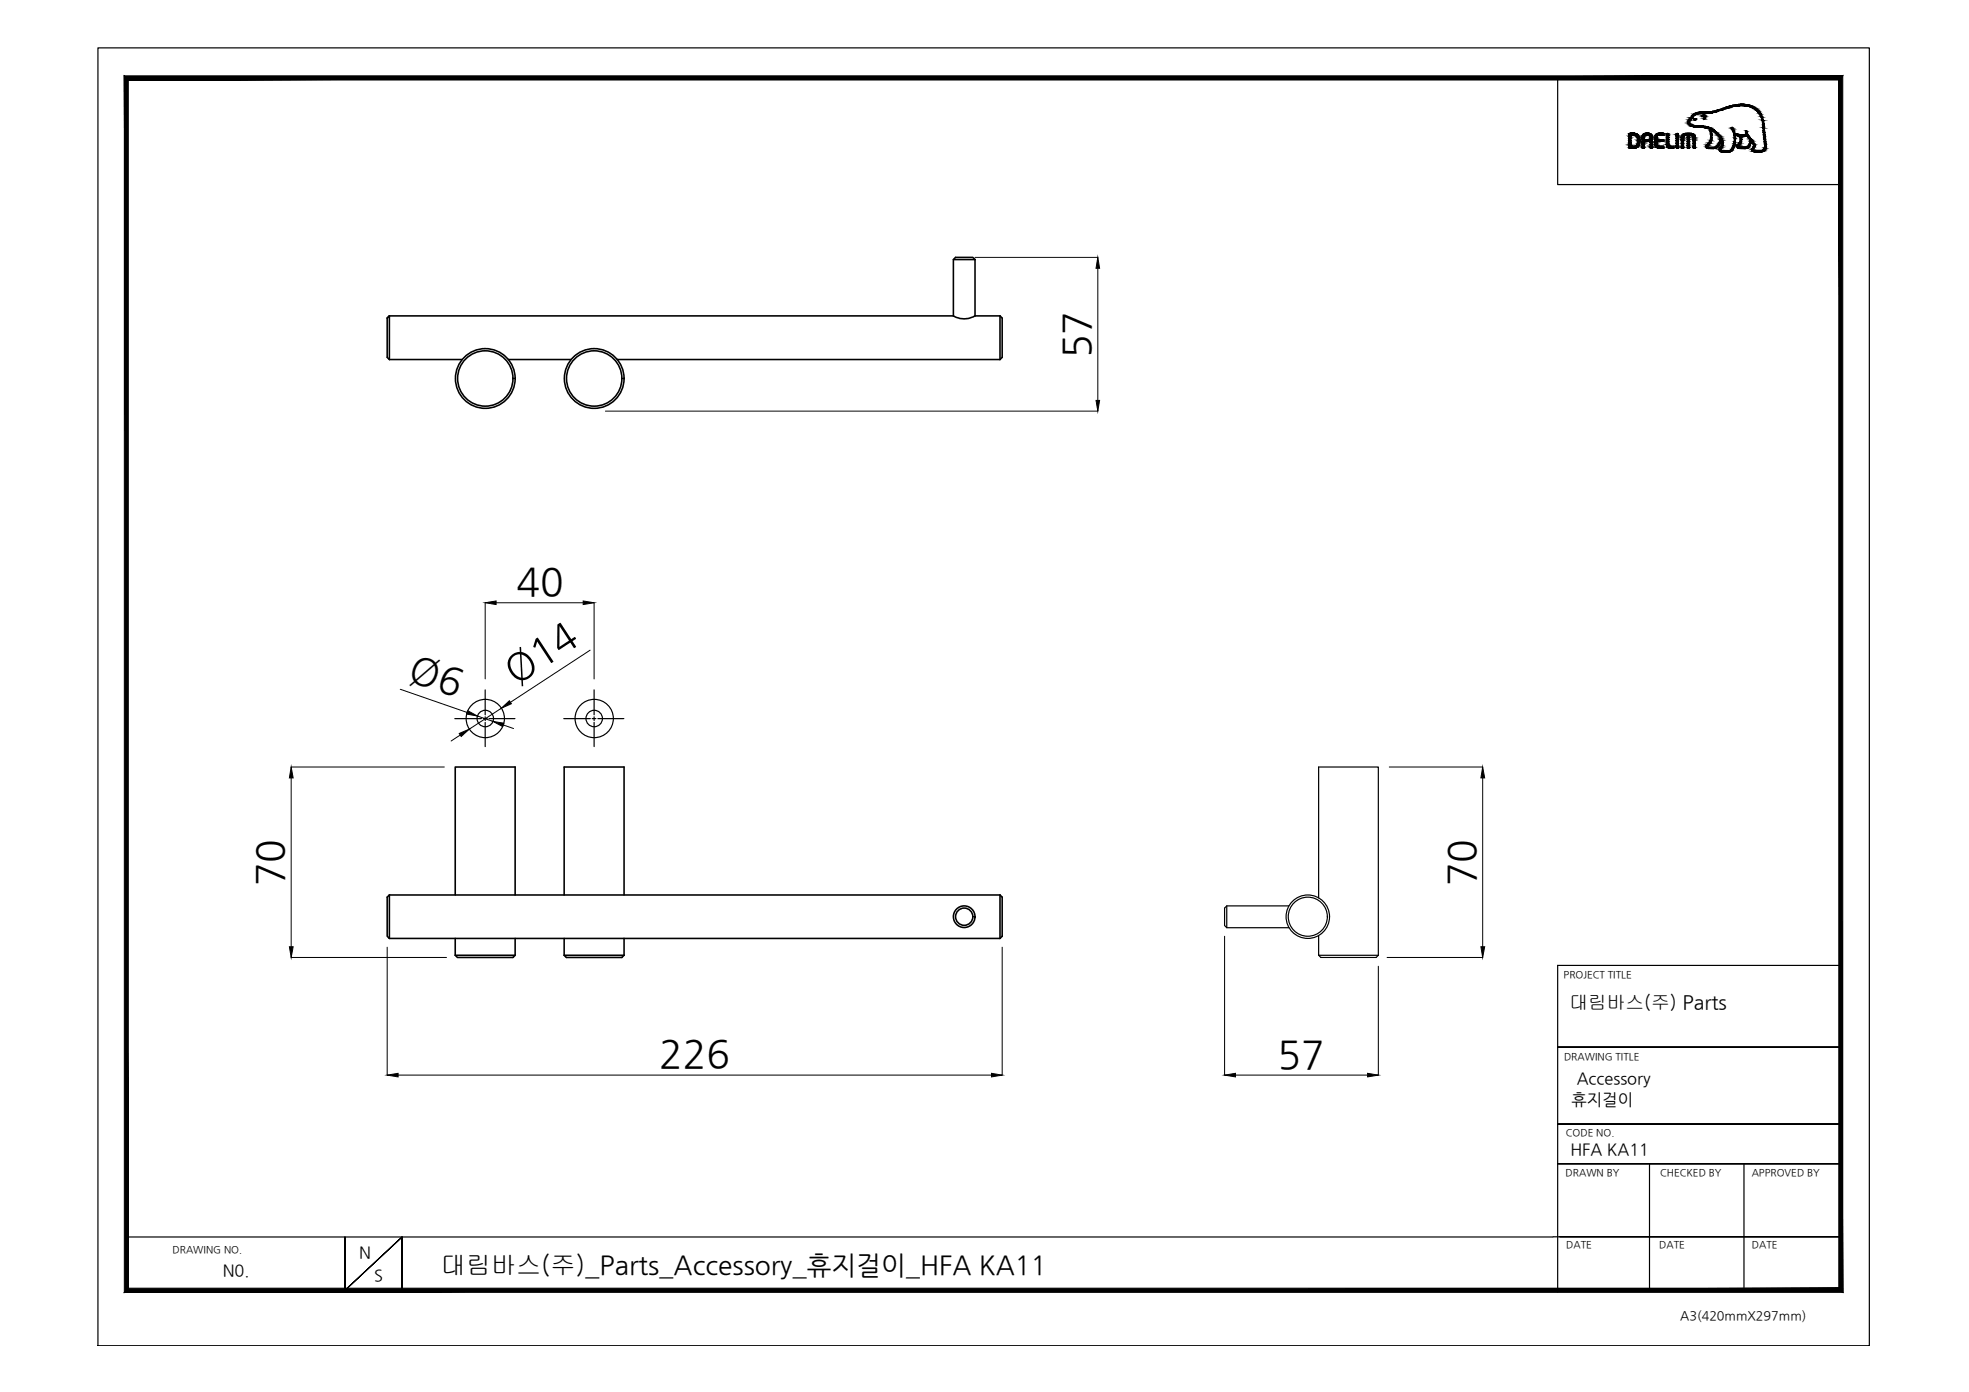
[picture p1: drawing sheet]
<svg xmlns="http://www.w3.org/2000/svg" width="420mm" height="297mm" viewBox="0 0 420 297" stroke-linecap="round" stroke-linejoin="round" font-family="sans-serif">
<defs><g id="words">
<g font-size="8.3">
<text x="232.6" y="76.5" transform="rotate(-90 232.6 76.5)">57</text>
<text x="110.2" y="127">40</text>
<text x="86.8" y="144.8" transform="rotate(19 86.8 144.8)">Ø6</text>
<text x="109.9" y="146.1" transform="rotate(-33 109.9 146.1)">Ø14</text>
<text x="60.5" y="189.1" transform="rotate(-90 60.5 189.1)">70</text>
<text x="314.8" y="189.1" transform="rotate(-90 314.8 189.1)">70</text>
<text x="140.7" y="227.8">226</text>
<text x="272.6" y="227.8">57</text>
</g>
<text font-size="5.3" x="94.1" y="271.9">대림바스(주)_Parts_Accessory_휴지걸이_HFA KA11</text>
<text font-size="4" x="334.9" y="215.2">대림바스(주) Parts</text>
<g font-size="3.5">
<text x="336.5" y="231.4">Accessory</text>
<text x="335.4" y="235.7">휴지걸이</text>
<text x="335.1" y="246.4">HFA KA11</text>
<text x="76.6" y="268.5">N</text>
<text x="47.5" y="272.3">N0.</text>
<text x="79.8" y="273.4">S</text>
</g>
<text font-size="2.7" x="358.5" y="281.6">A3(420mmX297mm)</text>
<g font-size="2.1">
<text x="333.7" y="208.6">PROJECT TITLE</text>
<text x="333.7" y="226.2">DRAWING TITLE</text>
<text x="334.1" y="242.4">CODE NO.</text>
<text x="334.1" y="251">DRAWN BY</text>
<text x="354.2" y="251">CHECKED BY</text>
<text x="373.8" y="251">APPROVED BY</text>
<text x="36.8" y="267.4">DRAWING NO.</text>
<text x="334.2" y="266.4">DATE</text>
<text x="354.1" y="266.4">DATE</text>
<text x="373.8" y="266.4">DATE</text>
</g>
</g></defs>
<!-- layer: 0 -->
<g fill="#000" stroke="#000" stroke-width=".21">
<path d="M347.9 31.6h1zM348.1 28.4h.6zM350.4 31.5h.5zM353.7 31.6h1.4zM353.8 28.5h1.3zM354 31.6h.8zM354.1 28.4h.5zM354.4 28.9h.7zM356.4 31.7h.5zM357.7 28.5h.5zM359.9 28.5h.8zM361.6 25.7h.1z"/>
<path d="M361.7 25.4h.3zM362 27.1h2.6zM363.1 23.9h3zM363.5 23.9h2.6zM363.6 25.2h.2zM367 32.3h2.4zM369.3 32h.4zM369.5 27.2l.1-.1zM371.3 22.2h.9zM372 29.1h.8z"/>
<path d="M347.5 28.9h.6zM347.5 28.9h.6z"/>
<path d="M347.5 30h.6zM347.5 30h.6z"/>
<path d="M347.9 31.6h.8zM348.1 31.6h.6z"/>
<path d="M347.5 28.9l.6 .1zM347.5 28.9l.6 .1z"/>
<path d="M347.5 29l.6 .1zM347.5 29l.6 .1z"/>
<path d="M347.5 29.1l.6 .1v-.1zM347.5 29.1l.6 .1h-.6z"/>
<path d="M347.5 29.2l.6 .3v-.3zM347.5 29.2l.6 .3h-.6z"/>
<path d="M347.5 29.5l.6 .1zM347.5 29.5l.6 .1z"/>
<path d="M347.5 29.6l.6 .4v-.4zM347.5 29.6l.6 .4h-.6z"/>
<path d="M347.5 30l.6 .5v-.5zM347.5 30l.6 .5h-.6z"/>
<path d="M347.5 30.5l.6 .1zM347.5 30.5l.6 .1z"/>
<path d="M347.5 30.6l.6 .2v-.2zM347.5 30.6l.6 .2h-.6z"/>
<path d="M347.5 30.8l.6 .2v-.2zM347.5 30.8l.6 .2h-.6z"/>
<path d="M347.5 31l.6 .1v-.1zM347.5 31l.6 .1h-.6z"/>
<path d="M347.5 31.1l.6 .1zM347.5 31.1l.6 .1z"/>
<path d="M347.5 31.2h.6zM347.5 31.2h.6z"/>
<path d="M347.5 31.2h.7zM347.5 31.2h.7z"/>
<path d="M347.5 31.2h.8zM347.5 31.2h.8z"/>
<path d="M347.5 28.8h.9zM347.5 28.8h1z"/>
<path d="M347.5 28.8h.9zM347.5 28.8l.6 .1z"/>
<path d="M347.5 31.2h1zM347.5 31.2h1z"/>
<path d="M347.5 28.8h1zM347.5 28.8h1.1z"/>
<path d="M347.5 31.2h1.1zM347.5 31.2h1.1z"/>
<path d="M348.1 28.4h.8zM347.9 28.4h1z"/>
<path d="M347.9 28.4l1 .1zM347.9 28.4l1 .1z"/>
<path d="M347.8 28.5h1.1zM347.7 28.5h1.2z"/>
<path d="M347.8 31.6h1.1zM347.8 31.6h1.1z"/>
<path d="M347.7 28.5h1.5zM347.6 28.5h1.6zM347.6 28.5h1.6zM347.6 28.5h1.6z"/>
<path d="M347.7 31.6h1.2zM347.7 31.6h1.2z"/>
<path d="M347.6 28.5l1.8 .1-.2-.1zM347.6 28.5l1.8 .1h-1.9zM347.5 28.6h1.9zM347.5 28.6h1.9z"/>
<path d="M347.6 31.6h1.6zM347.6 31.6h1.6z"/>
<path d="M347.6 31.6h1.6zM347.6 31.6h1.3z"/>
<path d="M347.5 31.5h1.9zM347.5 31.5h1.9z"/>
<path d="M347.5 31.5h1.9zM347.5 31.5l1.7 .1z"/>
<path d="M347.5 28.6h1.9zM347.5 28.6h1.9z"/>
<path d="M347.5 28.6l2 .2-.1-.2zM347.5 28.6l2 .2h-2z"/>
<path d="M347.5 31.4h1.9zM347.5 31.4l1.9 .1z"/>
<path d="M347.5 31.3h2zM347.5 31.3h2.1z"/>
<path d="M347.5 31.3h2zM347.5 31.3l1.9 .1z"/>
<path d="M347.5 28.8h2.1zM347.5 28.8h2.1z"/>
<path d="M347.5 28.8h2.2zM347.5 28.8h2.2z"/>
<path d="M348.6 28.8l1.1 .1zM348.6 28.8l1.1 .1z"/>
<path d="M348.9 28.9l.8 .1zM348.9 28.9l.8 .1z"/>
<path d="M347.5 31.2l2.1 .1 .1-.1zM347.5 31.2l2.1 .1h-2.1z"/>
<path d="M349 29h.7zM349 29h.7z"/>
<path d="M349 31.1l.7 .1zM349 31.1l.7 .1z"/>
<path d="M348.9 31.2h.8zM348.6 31.2h1.1z"/>
<path d="M349.1 29l.7 .1-.1-.1zM349.1 29l.7 .1h-.6z"/>
<path d="M349.2 29.1l.6 .1zM349.2 29.1l.6 .1z"/>
<path d="M349.2 31l.5 .1 .1-.1zM349 31.1l.2-.1 .5 .1z"/>
<path d="M349.3 29.2l.6 .2-.1-.2zM349.3 29.2l.6 .2h-.5z"/>
<path d="M349.2 30.9h.6zM349.2 30.9l.6 .1z"/>
<path d="M349.4 29.4h.5zM349.4 29.4h.5z"/>
<path d="M349.4 29.4l.5 .2v-.2zM349.4 29.4l.5 .2h-.5z"/>
<path d="M349.4 30.6l.5 .1zM349.4 30.6l.5 .1z"/>
<path d="M349.4 30.7l.4 .2 .1-.2zM349.4 30.7l.4 .2h-.6z"/>
<path d="M349.4 29.6l.5 .1zM349.4 29.6l.5 .1z"/>
<path d="M349.4 29.7l.5 .1zM349.4 29.7l.5 .1zM349.4 29.8h.5zM349.4 29.8h.5zM349.4 29.8h.5zM349.4 29.8h.5z"/>
<path d="M349.4 29.8l.5 .1zM349.4 29.8l.5 .1z"/>
<path d="M349.4 29.9h.5zM349.4 29.9h.5z"/>
<path d="M349.4 29.9l.5 .1v-.1zM349.4 29.9l.5 .1h-.5zM349.4 30h.5zM349.4 30h.5z"/>
<path d="M349.4 30l.5 .2v-.2zM349.4 30l.5 .2h-.5z"/>
<path d="M349.4 30.2l.5 .1zM349.4 30.2l.5 .1z"/>
<path d="M349.4 30.3l.5 .3v-.3zM349.4 30.3l.5 .3h-.5z"/>
<path d="M350.4 29.4h.5zM350.4 29.4h.5z"/>
<path d="M350.4 29.7h.5zM350.4 29.7h.5z"/>
<path d="M350.4 31.4h.5zM350.4 31.4h.5z"/>
<path d="M350.4 29.1h.5zM350.4 29.1h.5z"/>
<path d="M350.4 31.6h.4zM350.4 31.6h.4z"/>
<path d="M350.5 31.6h.3zM350.5 31.6h.3z"/>
<path d="M350.4 29.4h.5zM350.4 29.4h.5z"/>
<path d="M350.4 29.4h.5zM350.4 29.4h.5z"/>
<path d="M350.4 29.4l.5 .1zM350.4 29.4l.5 .1z"/>
<path d="M350.4 29.5l.5 .2v-.2zM350.4 29.5l.5 .2h-.5z"/>
<path d="M350.4 29.7l.5 .1zM350.4 29.7l.5 .1z"/>
<path d="M350.4 30.2h.5zM350.4 30.2h.5z"/>
<path d="M350.4 30.2l.5 .1zM350.4 30.2l.5 .1z"/>
<path d="M350.4 30.3l.5 .1v-.1zM350.4 30.3l.5 .1h-.5z"/>
<path d="M350.4 30.4l.5 .1v-.1zM350.4 30.4l.5 .1h-.5z"/>
<path d="M350.4 30.5l.5 .3v-.3zM350.4 30.5l.5 .3h-.5z"/>
<path d="M350.4 30.8l.5 .1zM350.4 30.8l.5 .1z"/>
<path d="M350.4 30.9l.5 .3v-.3zM350.4 30.9l.5 .3h-.5z"/>
<path d="M350.4 31.2h.5zM350.4 31.2h.5z"/>
<path d="M350.4 31.2l.5 .2v-.2zM350.4 31.2l.5 .2h-.5z"/>
<path d="M350.4 31.4l.5 .1zM350.4 31.4l.5 .1z"/>
<path d="M350.4 31.5h.5zM350.4 31.5h.5zM350.4 31.5h.5z"/>
<path d="M350.4 31.5l.5 .1zM350.4 31.5l.5 .1z"/>
<path d="M350.4 31.6h.5zM350.4 31.6h.4z"/>
<path d="M350.4 29.1l.5 .3v-.3zM350.4 29.1l.5 .3h-.5z"/>
<path d="M350.5 28.9h.5zM350.5 28.9h.6z"/>
<path d="M350.5 28.9l.4 .2 .1-.2zM350.5 28.9l.4 .2h-.5z"/>
<path d="M350.5 28.9h.6zM350.5 28.9h.9z"/>
<path d="M350.5 28.9h.6zM350.5 28.9h.6z"/>
<path d="M351.4 28.4h.5zM351.1 28.4h.8z"/>
<path d="M351.1 28.4l1 .1zM350.9 28.5h1.2z"/>
<path d="M350.9 28.5h1.3zM350.8 28.5h1.4z"/>
<path d="M352.1 29.1h.5zM352.1 29.1h.5z"/>
<path d="M352.1 29.4h.5zM352.1 29.4h.5z"/>
<path d="M352.1 29.7h.5zM352.1 29.7h.5z"/>
<path d="M352.1 30.4h.5zM352.1 30.4h.5z"/>
<path d="M352.1 31.4h.5zM352.1 31.4h.5z"/>
<path d="M350.8 28.5l1.6 .1zM350.6 28.6h1.8z"/>
<path d="M350.6 28.6l1.9 .2-.1-.2zM350.6 28.6l1.9 .2h-2z"/>
<path d="M350.5 28.8l2 .1v-.1zM350.5 28.8l2 .1h-2z"/>
<path d="M351.6 28.9h.9zM351.6 28.9h.9z"/>
<path d="M351.9 28.9h.6zM351.9 28.9h.6z"/>
<path d="M351.9 28.9h.6zM351.9 28.9h.6z"/>
<path d="M352 28.9l.6 .2-.1-.2zM352 28.9l.6 .2h-.5z"/>
<path d="M352.2 31.6h.3zM352.2 31.6h.4z"/>
<path d="M352.2 31.6h.3zM352.2 31.6h.3z"/>
<path d="M352.1 29.1l.5 .3v-.3zM352.1 29.1l.5 .3h-.5z"/>
<path d="M352.1 29.4h.5zM352.1 29.4h.5z"/>
<path d="M352.1 29.4h.5zM352.1 29.4h.5z"/>
<path d="M352.1 29.4l.5 .1zM352.1 29.4l.5 .1z"/>
<path d="M352.1 29.5l.5 .2v-.2zM352.1 29.5l.5 .2h-.5z"/>
<path d="M352.1 29.7l.5 .1zM352.1 29.7l.5 .1z"/>
<path d="M350.4 29.8l2.2 .2v-.2zM350.4 29.8l2.2 .2h-2.2z"/>
<path d="M350.4 30l2.2 .2v-.2zM350.4 30l2.2 .2h-2.2z"/>
<path d="M352.1 30.2l.5 .1zM352.1 30.2l.5 .1z"/>
<path d="M352.1 30.3l.5 .1v-.1zM352.1 30.3l.5 .1h-.5z"/>
<path d="M352.1 30.4l.5 .4v-.4zM352.1 30.4l.5 .4h-.5z"/>
<path d="M352.1 30.8l.5 .1zM352.1 30.8l.5 .1z"/>
<path d="M352.1 30.9l.5 .3v-.3zM352.1 30.9l.5 .3h-.5z"/>
<path d="M352.1 31.2l.5 .1v-.1zM352.1 31.2l.5 .1h-.5z"/>
<path d="M352.1 31.3l.5 .1v-.1zM352.1 31.3l.5 .1h-.5z"/>
<path d="M352.1 31.4l.5 .1zM352.1 31.4l.5 .1z"/>
<path d="M352.1 31.5h.5zM352.1 31.5h.5z"/>
<path d="M352.1 31.5h.5zM352.1 31.5l.5 .1z"/>
<path d="M353.1 29.3h.5zM353.1 29.3h.5zM353.1 29.3h.5zM353.1 29.3h.5z"/>
<path d="M353.1 29.3l.5 .2v-.2zM353.1 29.3l.5 .2h-.5zM353.1 29.5h.5zM353.1 29.5h.5z"/>
<path d="M353.1 29.5l.5 .1v-.1zM353.1 29.5l.5 .1h-.5z"/>
<path d="M353.1 29.6l.5 .2v-.2zM353.1 29.6l.5 .2h-.5z"/>
<path d="M353.1 30.2l.5 .1v-.1zM353.1 30.2l.5 .1h-.5z"/>
<path d="M353.1 30.3l.5 .2v-.2zM353.1 30.3l.5 .2h-.5z"/>
<path d="M353.1 30.5l.5 .1zM353.1 30.5l.5 .1z"/>
<path d="M353.1 30.6l.5 .1v-.1zM353.1 30.6l.5 .1h-.5z"/>
<path d="M353.1 30.7l.5 .1zM353.1 30.7l.5 .1z"/>
<path d="M353.1 30.8h.5zM353.1 30.8h.5z"/>
<path d="M353.1 30.8l.6 .2-.1-.2zM353.1 30.8l.6 .2h-.5z"/>
<path d="M353.2 29l.4 .3 .1-.3zM353.2 29l.4 .3h-.5z"/>
<path d="M353.2 31l.5 .1v-.1zM353.2 31l.5 .1h-.5z"/>
<path d="M353.2 28.9h.5zM353.2 28.9l.5 .1z"/>
<path d="M353.2 31.1l.7 .1zM353.2 31.1l.7 .1z"/>
<path d="M353.2 28.9h.7zM353.2 28.9h.8z"/>
<path d="M353.2 28.9h.7zM353.2 28.9h.5z"/>
<path d="M353.2 31.2h.9zM353.2 31.2h.9z"/>
<path d="M353.2 28.9h.8zM353.2 28.9h.9z"/>
<path d="M354 31.6l.6 .1zM354.1 31.7h.5z"/>
<path d="M353.2 28.9h.9zM353.2 28.9h.9z"/>
<path d="M353.2 28.9h.9zM353.2 28.9h.9zM353.2 28.9h.9zM353.2 28.9h.9z"/>
<path d="M353.2 31.2h.9zM353.2 31.2h.9z"/>
<path d="M354.1 28.9h1zM354.1 28.9h1z"/>
<path d="M354.1 28.4h.7zM354 28.4h.8z"/>
<path d="M354 28.4l1 .1zM353.9 28.5h1.1z"/>
<path d="M354.9 28.9h.2zM354.9 28.9h.2z"/>
<path d="M353.1 29.8h1.9zM353.1 29.8h1.9z"/>
<path d="M353.9 28.5h1.2zM353.8 28.5h1.3zM353.7 28.5h1.4z"/>
<path d="M353.9 31.6h1.1zM353.9 31.6h.9z"/>
<path d="M353.1 29.8l2 .1zM353.1 29.8l2 .1z"/>
<path d="M353.1 30.2h1.9zM353.1 30.2h1.8z"/>
<path d="M353.9 31.6h1.1zM353.9 31.6h1.2z"/>
<path d="M353.9 31.6h1.1zM353.9 31.6h1.1z"/>
<path d="M353.7 28.5h1.4zM353.6 28.5h1.5z"/>
<path d="M353.6 28.5l1.5 .1v-.1zM353.4 28.6l.2-.1 1.5 .1z"/>
<path d="M353.4 28.6l1.7 .1zM353.4 28.6l1.7 .1z"/>
<path d="M353.3 28.7l1.8 .1v-.1zM353.3 28.7l1.8 .1h-1.8z"/>
<path d="M353.3 28.8l1.8 .1zM353.3 28.8l1.8 .1z"/>
<path d="M354.1 28.9h1zM354.1 28.9h1zM354.4 28.9h.7z"/>
<path d="M354.6 28.9h.5zM354.6 28.9h.5z"/>
<path d="M353.1 29.9l2 .1v-.1zM353.1 29.9l2 .1h-2z"/>
<path d="M353.1 30l2 .1zM353.1 30l2 .1z"/>
<path d="M353.1 30.1h2zM353.1 30.1l1.9 .1z"/>
<path d="M353.2 31.2h1.9zM353.2 31.2h1.9z"/>
<path d="M353.2 31.2l1.9 .2v-.2zM353.2 31.2l1.9 .2h-1.8z"/>
<path d="M353.3 31.4l1.8 .1zM353.3 31.4l1.8 .1z"/>
<path d="M353.4 31.5l1.7 .1zM353.4 31.5l1.7 .1z"/>
<path d="M353.6 31.6h1.5zM353.6 31.6h1.5zM353.7 31.6h1.4z"/>
<path d="M355.7 31.2h1.5zM355.7 31.2h1.5z"/>
<path d="M355.8 28.5h.3zM355.6 28.5h.5zM355.6 28.5h.5zM355.6 28.5h.5z"/>
<path d="M355.6 28.5l.5 .1zM355.6 28.5l.5 .1z"/>
<path d="M355.6 28.6h.5zM355.6 28.6h.5zM355.6 28.6h.5zM355.6 28.6h.5z"/>
<path d="M355.6 28.6l.5 .1zM355.6 28.6l.5 .1zM355.6 28.7h.5zM355.6 28.7h.5z"/>
<path d="M355.6 28.7l.5 .2v-.2zM355.6 28.7l.5 .2h-.5zM355.6 28.9h.5zM355.6 28.9h.5z"/>
<path d="M355.6 28.9l.5 .4v-.4zM355.6 28.9l.5 .4h-.5zM355.6 29.3h.5zM355.6 29.3h.5z"/>
<path d="M355.6 29.3l.5 .4v-.4zM355.6 29.3l.5 .4h-.5zM355.6 29.7h.5zM355.6 29.7h.5z"/>
<path d="M355.6 29.7l.5 .4v-.4zM355.6 29.7l.5 .4h-.5z"/>
<path d="M355.6 30.1l.5 .1zM355.6 30.1l.5 .1z"/>
<path d="M355.6 30.2l.5 .3v-.3zM355.6 30.2l.5 .3h-.5z"/>
<path d="M355.6 30.5h.5zM355.6 30.5h.5z"/>
<path d="M355.6 30.5l.5 .2v-.2zM355.6 30.5l.5 .2h-.5z"/>
<path d="M355.6 30.7l.5 .1zM355.6 30.7l.5 .1z"/>
<path d="M355.6 30.8h.5zM355.6 30.8h.5zM355.6 30.8h.5zM355.6 30.8h.5z"/>
<path d="M355.6 30.8l.5 .1zM355.6 30.8l.5 .1zM355.6 30.9h.5zM355.6 30.9h.5z"/>
<path d="M355.6 30.9l.5 .1v-.1zM355.6 30.9l.5 .1h-.5z"/>
<path d="M355.6 31l.5 .1zM355.6 31l.5 .1zM355.6 31.1h.5zM355.6 31.1h.5z"/>
<path d="M355.6 31.1l.7 .1zM355.6 31.1l.7 .1z"/>
<path d="M355.6 31.2h.9zM355.6 31.2h.9z"/>
<path d="M356.5 31.7h.2zM356.4 31.7h.3z"/>
<path d="M356.2 31.6h.8zM356.2 31.6l.7 .1z"/>
<path d="M356.2 31.6h.8zM356.2 31.6h.9z"/>
<path d="M356.2 31.6h.8zM356.2 31.6h.8z"/>
<path d="M356.1 31.6h1.1zM356.1 31.6h1z"/>
<path d="M355.7 31.2l1.5 .1zM355.7 31.2l1.5 .1z"/>
<path d="M355.7 31.3l1.5 .1v-.1zM355.7 31.3l1.5 .1h-1.4zM355.8 31.4h1.4zM355.8 31.4h1.4z"/>
<path d="M355.8 31.4l1.4 .1zM355.8 31.4l1.4 .1z"/>
<path d="M355.9 31.5l1.3 .1zM355.9 31.5l1.3 .1z"/>
<path d="M356 31.6h1.2zM356 31.6h1.2z"/>
<path d="M356.1 31.6h1.1zM356.1 31.6h1.1z"/>
<path d="M357.8 28.5h.4zM357.7 28.5h.5zM357.7 28.5h.5z"/>
<path d="M357.7 31.6h.4zM357.7 31.6h.5z"/>
<path d="M357.7 31.6h.4zM357.7 31.6h.3z"/>
<path d="M357.7 28.5l.5 .1zM357.7 28.5l.5 .1z"/>
<path d="M357.7 28.6h.5zM357.7 28.6h.5zM357.7 28.6h.5zM357.7 28.6h.5z"/>
<path d="M357.7 28.6l.5 .1zM357.7 28.6l.5 .1zM357.7 28.7h.5zM357.7 28.7h.5z"/>
<path d="M357.7 28.7l.5 .1v-.1zM357.7 28.7l.5 .1h-.5zM357.7 28.8h.5zM357.7 28.8h.5z"/>
<path d="M357.7 28.8l.5 .3v-.3zM357.7 28.8l.5 .3h-.5zM357.7 29.1h.5zM357.7 29.1h.5z"/>
<path d="M357.7 29.1l.5 .4v-.4zM357.7 29.1l.5 .4h-.5zM357.7 29.5h.5zM357.7 29.5h.5z"/>
<path d="M357.7 29.5l.5 .5v-.5zM357.7 29.5l.5 .5h-.5zM357.7 30h.5zM357.7 30h.5z"/>
<path d="M357.7 30l.5 .6v-.6zM357.7 30l.5 .6h-.5zM357.7 30.6h.5zM357.7 30.6h.5z"/>
<path d="M357.7 30.6l.5 .4v-.4zM357.7 30.6l.5 .4h-.5zM357.7 31h.5zM357.7 31h.5z"/>
<path d="M357.7 31l.5 .2v-.2zM357.7 31l.5 .2h-.5zM357.7 31.2h.5zM357.7 31.2h.5z"/>
<path d="M357.7 31.2l.5 .2v-.2zM357.7 31.2l.5 .2h-.5zM357.7 31.4h.5zM357.7 31.4h.5z"/>
<path d="M357.7 31.4l.5 .1zM357.7 31.4l.5 .1zM357.7 31.5h.5zM357.7 31.5h.5z"/>
<path d="M357.7 31.5h.5zM357.7 31.5h.5z"/>
<path d="M357.7 31.5l.5 .1zM357.7 31.5l.5 .1z"/>
<path d="M358.8 30.6h.5zM358.8 30.6h.5z"/>
<path d="M358.8 31.2h.5zM358.8 31.2h.5z"/>
<path d="M358.8 31.4h.5zM358.8 31.4h.5z"/>
<path d="M358.8 29.1h.6zM358.8 29.1h.6z"/>
<path d="M358.8 31.6h.4zM358.8 31.6h.4z"/>
<path d="M358.8 31.6h.4zM358.8 31.6h.3z"/>
<path d="M358.8 29.3l.5 .1zM358.8 29.3l.5 .1z"/>
<path d="M358.8 29.4l.5 .1v-.1zM358.8 29.4l.5 .1h-.5z"/>
<path d="M358.8 29.5l.5 .2v-.2zM358.8 29.5l.5 .2h-.5z"/>
<path d="M358.8 29.7h.5zM358.8 29.7h.5z"/>
<path d="M358.8 29.7l.5 .1zM358.8 29.7l.5 .1z"/>
<path d="M358.8 29.8h.5zM358.8 29.8h.5z"/>
<path d="M358.8 29.8l.5 .2v-.2zM358.8 29.8l.5 .2h-.5z"/>
<path d="M358.8 30h.5zM358.8 30h.5z"/>
<path d="M358.8 30l.5 .6v-.6zM358.8 30l.5 .6h-.5z"/>
<path d="M358.8 30.6l.5 .6v-.6zM358.8 30.6l.5 .6h-.5z"/>
<path d="M358.8 31.2l.5 .2v-.2zM358.8 31.2l.5 .2h-.5z"/>
<path d="M358.8 31.4l.5 .1zM358.8 31.4l.5 .1z"/>
<path d="M358.8 31.5h.5zM358.8 31.5l.4 .1z"/>
<path d="M358.8 29.1l.5 .2v-.2zM358.8 29.1l.5 .2h-.5z"/>
<path d="M358.8 29.1h.6zM358.8 29.1h.5z"/>
<path d="M358.8 29h.7zM358.8 29l.6 .1z"/>
<path d="M358.9 28.9h.7zM358.8 29h.7z"/>
<path d="M358.9 28.9h.9zM358.9 28.9h.9z"/>
<path d="M358.9 28.9h.9zM358.9 28.9h.7z"/>
<path d="M358.9 28.9h.9zM358.9 28.9h1.1z"/>
<path d="M360 28.9h1.6zM360 28.9h1.6z"/>
<path d="M360 28.9h.5zM360 28.9h.5z"/>
<path d="M360 29.7h.5zM360 29.7h.5z"/>
<path d="M360 31.6h.5zM360 31.6h.5z"/>
<path d="M360 31.6h.5zM360 31.6h.4z"/>
<path d="M360.2 26l.3 .2v-.2zM360.2 26l.3 .2h-.3z"/>
<path d="M360.2 25.9l.3 .1v-.1zM360.2 25.9l.3 .1h-.3zM360.2 26h.3zM360.2 26h.3z"/>
<path d="M360.2 26.2l.3 .1zM360.2 26.2l.3 .1z"/>
<path d="M360.2 26.3l.5 .1zM360.2 26.3l.5 .1h-.5z"/>
<path d="M360.5 28.9h1.1zM360.5 28.9h1.1z"/>
<path d="M360 28.9h.5zM360 28.9h.5zM360 28.9h.5zM360 28.9h.5z"/>
<path d="M360 28.9l.5 .1zM360 28.9l.5 .1zM360 29h.5zM360 29h.5z"/>
<path d="M360 29l.5 .3v-.3zM360 29l.5 .3h-.5z"/>
<path d="M360 29.3l.5 .1zM360 29.3l.5 .1z"/>
<path d="M360 29.4l.5 .3v-.3zM360 29.4l.5 .3h-.5z"/>
<path d="M360 29.7l.5 .5v-.5zM360 29.7l.5 .5h-.5z"/>
<path d="M360 30.2h.5zM360 30.2h.5z"/>
<path d="M360 30.2l.5 .5v-.5zM360 30.2l.5 .5h-.5zM360 30.7h.5zM360 30.7h.5z"/>
<path d="M360 30.7l.5 .4v-.4zM360 30.7l.5 .4h-.5zM360 31.1h.5zM360 31.1h.5z"/>
<path d="M360 31.1l.5 .3v-.3zM360 31.1l.5 .3h-.5zM360 31.4h.5zM360 31.4h.5z"/>
<path d="M360 31.4l.5 .1zM360 31.4l.5 .1zM360 31.5h.5zM360 31.5h.5z"/>
<path d="M360 31.5h.5zM360 31.5h.5z"/>
<path d="M360 31.5h.5zM360 31.5l.5 .1z"/>
<path d="M360.2 25.8h.4zM360.2 25.8l.3 .1z"/>
<path d="M360.2 26.4l.5 .1zM360.2 26.4l.5 .1z"/>
<path d="M359.9 28.5h1.1zM359.5 28.5h1.5z"/>
<path d="M360.3 25.7l.3 .1 .1-.1zM360.3 25.7l.3 .1h-.4z"/>
<path d="M360.3 26.5l.7 .1zM360.3 26.5l.7 .1h-.6z"/>
<path d="M360.4 25.6h.4zM360.4 25.6l.3 .1h-.4z"/>
<path d="M360.5 25.3l.3 .3 .2-.3zM360.5 25.3l.3 .3h-.4z"/>
<path d="M360.4 26.6l.8 .1zM360.4 26.6l.8 .1z"/>
<path d="M359.5 28.5h1.8zM359.3 28.5h2z"/>
<path d="M360.7 25.2h.4zM360.7 25.2h.4z"/>
<path d="M360.7 25.2h.4zM360.5 25.3h.5z"/>
<path d="M360.8 25.1h.4zM360.7 25.2h.4z"/>
<path d="M360.5 26.7h.8zM360.5 26.7h.8z"/>
<path d="M360.8 25h.4zM360.8 25l.4 .1z"/>
<path d="M359.3 28.5l2.2 .2-.2-.2zM359.1 28.7l.2-.2 2.2 .2z"/>
<path d="M361.3 31.4h.5zM361.3 31.4h.5z"/>
<path d="M360.5 26.7l1.1 .1zM360.5 26.7l1.1 .1z"/>
<path d="M361 24.8l.2 .2 .2-.2zM361 24.8l.2 .2h-.4z"/>
<path d="M361.4 25.4h.6zM361.4 25.4h.6z"/>
<path d="M359.1 28.7l2.5 .1-.1-.1zM359.1 28.7l2.5 .1h-2.7z"/>
<path d="M360.6 26.8h1zM360.6 26.8h1z"/>
<path d="M358.9 28.8l2.7 .1zM358.9 28.8l2.7 .1z"/>
<path d="M360.6 26.8h1.3zM360.6 26.8h1.3z"/>
<path d="M360.5 28.9h1.2zM360.5 28.9h1.2z"/>
<path d="M360.9 28.9l.8 .2v-.2zM360.9 28.9l.8 .2zM361.1 29.1h.6zM361.1 29.1h.6z"/>
<path d="M361.2 24.6l.2 .2 .3-.2zM361.2 24.6l.2 .2h-.4zM361 24.8h.4zM361 24.8h.4z"/>
<path d="M361.1 29.1h.6zM361.1 29.1h.6z"/>
<path d="M361.2 29.1l.6 .2-.1-.2zM361.2 29.1l.6 .2h-.5z"/>
<path d="M361.3 31.6h.4zM361.3 31.6h.5z"/>
<path d="M361.3 31.6h.4zM361.3 31.6h.3z"/>
<path d="M361.7 25.3h.1zM361.6 25.3h.2z"/>
<path d="M361.5 25.6l.3 .1zM361.5 25.6l.3 .1z"/>
<path d="M361.5 25.7h.3zM361.5 25.7h.2z"/>
<path d="M361.3 29.3l.5 .1zM361.3 29.3l.5 .1z"/>
<path d="M361.3 29.4l.5 .1v-.1zM361.3 29.4l.5 .1h-.5z"/>
<path d="M361.3 29.5l.5 .2v-.2zM361.3 29.5l.5 .2h-.5z"/>
<path d="M361.3 29.7h.5zM361.3 29.7h.5z"/>
<path d="M361.3 29.7l.5 .1zM361.3 29.7l.5 .1z"/>
<path d="M361.3 29.8h.5zM361.3 29.8h.5z"/>
<path d="M361.3 29.8l.5 .2v-.2zM361.3 29.8l.5 .2h-.5z"/>
<path d="M361.3 30h.5zM361.3 30h.5z"/>
<path d="M361.3 30l.5 .6v-.6zM361.3 30l.5 .6h-.5zM361.3 30.6h.5zM361.3 30.6h.5z"/>
<path d="M361.3 30.6l.5 .6v-.6zM361.3 30.6l.5 .6h-.5zM361.3 31.2h.5zM361.3 31.2h.5z"/>
<path d="M361.3 31.2l.5 .2v-.2zM361.3 31.2l.5 .2h-.5z"/>
<path d="M361.3 31.4l.5 .1zM361.3 31.4l.5 .1z"/>
<path d="M361.3 31.5l.5 .1zM361.3 31.5l.5 .1z"/>
<path d="M361.3 24.5h.5zM361.3 24.5l.4 .1h-.5z"/>
<path d="M361.6 25.3h.3zM361.5 25.3h.4z"/>
<path d="M361.5 25.6h.4zM361.5 25.6h.3z"/>
<path d="M361.5 25.3l.4 .1zM361.5 25.3l.4 .1z"/>
<path d="M361.4 25.5h.5zM361.4 25.5l.5 .1z"/>
<path d="M361.4 25.4l.6 .1zM361.4 25.4l.6 .1z"/>
<path d="M361.4 25.5h.6zM361.4 25.5h.5z"/>
<path d="M361.7 25.4h.3zM361.4 25.4h.6z"/>
<path d="M360.7 26.8h1.4zM360.7 26.8h1.4z"/>
<path d="M360.7 26.8h1.4zM360.7 26.8h1.4z"/>
<path d="M360.7 26.8l2.5 .1zM360.7 26.8l2.5 .1z"/>
<path d="M361.4 24.4l.4 .1 .4-.1zM361.4 24.4l.4 .1h-.5z"/>
<path d="M361.5 24.3h.9zM361.4 24.4h.8z"/>
<path d="M361.6 24.2h1.4zM361.6 24.2h1.5z"/>
<path d="M361.6 24.2h1.4zM361.5 24.3h.9z"/>
<path d="M361.6 24.2h1.5zM361.6 24.2h1.7z"/>
<path d="M360.8 26.9h2.6zM360.8 26.9h2.6z"/>
<path d="M363.1 24.9h.2zM363.1 24.9h.1z"/>
<path d="M363.1 24.8h.2zM363.1 24.8l.2 .1z"/>
<path d="M360.8 26.9h2.8zM360.8 26.9h2.8z"/>
<path d="M363.2 24.7h.2zM363.2 24.7h.3z"/>
<path d="M363.2 24.7h.2zM363.2 24.7l.1 .1zM363.1 24.8h.2zM363.1 24.8h.2z"/>
<path d="M361.6 24.2h1.9zM361.6 24.2h2z"/>
<path d="M361.6 24.2h1.9zM361.6 24.2h1.7z"/>
<path d="M363.2 24.7h.3zM363.2 24.7h.3z"/>
<path d="M361.6 24.2h2zM361.6 24.2h2.6z"/>
<path d="M360.9 26.9l3.2 .1zM360.9 26.9l3.2 .1z"/>
<path d="M363.5 25.4h.2zM363.5 25.4h.1z"/>
<path d="M363.6 24.5h.2zM363.4 24.5h.4z"/>
<path d="M363.4 24.5l.4 .1zM363.4 24.5l.4 .1z"/>
<path d="M363.5 25.3l.3 .1zM363.5 25.3l.3 .1z"/>
<path d="M363.5 25.4h.3zM363.5 25.4h.2z"/>
<path d="M363.4 24.6h.5zM363.2 24.6h.7z"/>
<path d="M363.5 25.2h.3zM363.5 25.2l.3 .1z"/>
<path d="M363.2 24.6l.7 .1zM363.2 24.6l.7 .1z"/>
<path d="M363.5 24.7h.4zM363.5 24.7h.4z"/>
<path d="M363.6 24.7h.4zM363.6 24.7h.4z"/>
<path d="M363.7 25.1h.2zM363.7 25.1h.2z"/>
<path d="M363.7 25.1l.1 .1 .1-.1zM363.7 25.1l.1 .1h-.2zM363.5 25.2h.3z"/>
<path d="M363.7 24.7l.3 .1zM363.7 24.7l.3 .1z"/>
<path d="M363.8 24.8l.2 .1zM363.8 24.8l.2 .1zM363.8 24.9h.2zM363.8 24.9h.2z"/>
<path d="M363.8 24.9l.1 .2 .1-.2zM363.8 24.9l.1 .2h-.2z"/>
<path d="M361 27h3.3zM361 27h3.3z"/>
<path d="M364.1 31.4h2.4zM364.1 31.4h2.4z"/>
<path d="M361.2 27l3.3 .1zM361.2 27l3.3 .1zM361.5 27.1h3zM361.5 27.1h3z"/>
<path d="M364.1 31.2l.2 .1zM364.1 31.2l.2 .1z"/>
<path d="M364.1 31.3l.3 .1zM364.1 31.3l.3 .1h-.3z"/>
<path d="M364.1 31.1l.2 .1 .1-.1zM364.1 31.1l.2 .1h-.2z"/>
<path d="M364.1 31.4h.5zM364.1 31.4h.5z"/>
<path d="M364.1 31h.4zM364.1 31l.3 .1z"/>
<path d="M361.6 24.2h2.9zM361.6 24.2h2.6z"/>
<path d="M361.5 27.1h3zM361.5 27.1h3z"/>
<path d="M361.6 27.1h3zM361.6 27.1h3z"/>
<path d="M364.1 31h.4zM364.1 31h.4z"/>
<path d="M361.8 27.1h2.8zM361.8 27.1h2.8zM362 27.1h2.6z"/>
<path d="M362.1 27.1l2.7 .1zM362.1 27.1l2.7 .1z"/>
<path d="M364.2 30.9h.4zM364.2 30.9l.3 .1z"/>
<path d="M363.1 27.2h1.8zM363.1 27.2h1.8z"/>
<path d="M364.3 30.7l.5 .1zM364.3 30.7l.5 .1zM364.3 30.8h.5zM364.3 30.8h.5z"/>
<path d="M364.3 30.8l.3 .1 .2-.1zM364.2 30.9l.1-.1 .3 .1z"/>
<path d="M363.6 27.2l1.4 .1zM363.6 27.2l1.4 .1z"/>
<path d="M364.6 30.6l.2 .1 .1-.1zM364.3 30.7l.3-.1 .2 .1z"/>
<path d="M361.8 24.2h3.2zM361.6 24.2h2.9z"/>
<path d="M363.8 27.3h1.2zM363.8 27.3h1.2z"/>
<path d="M364 27.3l1.2 .1zM364 27.3l1.2 .1z"/>
<path d="M364.6 30.5h.4zM364.6 30.5l.3 .1z"/>
<path d="M364.8 30.3h.3zM364.8 30.3h.3z"/>
<path d="M364.8 30.3l.2 .2 .1-.2zM364.8 30.3l.2 .2h-.4z"/>
<path d="M364.9 27.7l.3 .1zM364.9 27.7l.3 .1z"/>
<path d="M364.9 27.8l.3 .1v-.1zM364.9 27.8l.3 .1z"/>
<path d="M364.9 27.9l.3 .2v-.2zM364.9 27.9l.3 .2h-.3z"/>
<path d="M364.4 27.4l1 .1zM364.4 27.4l1 .1z"/>
<path d="M364.9 28.1h.3zM364.9 28.1h.3z"/>
<path d="M364.9 28.1l.4 .4-.1-.4zM364.9 28.1l.4 .4h-.3z"/>
<path d="M364.9 29.9l.3 .1zM364.9 29.9l.3 .1z"/>
<path d="M364.9 30l.2 .3 .1-.3zM364.9 30l.2 .3h-.3z"/>
<path d="M365 28.5l.3 .2v-.2zM365 28.5l.3 .2h-.3z"/>
<path d="M365 29.7h.3zM365 29.7h.3z"/>
<path d="M365 29.7l.2 .2 .1-.2zM365 29.7l.2 .2h-.3z"/>
<path d="M365 28.7l.3 .2v-.2zM365 28.7l.3 .2h-.3z"/>
<path d="M365 28.9l.3 .5v-.5zM365 28.9l.3 .5h-.3zM365 29.4h.3zM365 29.4h.3z"/>
<path d="M365 29.4l.3 .3v-.3zM365 29.4l.3 .3h-.3z"/>
<path d="M361.9 24.1h3.5zM361.8 24.2h3.2z"/>
<path d="M364.6 27.5l.9 .1zM364.6 27.5l.9 .1z"/>
<path d="M361.9 24.1h3.5zM361.9 24.1h3.5z"/>
<path d="M364.8 27.6h.8zM364.8 27.6h.8z"/>
<path d="M364.9 27.6l.8 .1zM364.9 27.6l.8 .1h-.8z"/>
<path d="M362.3 24l3.1 .1 .4-.1zM361.9 24.1l.4-.1 3.1 .1z"/>
<path d="M364.9 27.7h.9zM364.9 27.7h.9zM364.9 27.7h.9zM364.9 27.7h.9z"/>
<path d="M365.2 27.7l.6 .1zM365.2 27.7l.6 .1z"/>
<path d="M365.2 27.8h.6zM365.2 27.8h.6z"/>
<path d="M365.2 27.8l.7 .1zM365.2 27.8l.7 .1z"/>
<path d="M365.4 27.9l.7 .1zM365.4 27.9l.7 .1z"/>
<path d="M362.6 23.9h3.4zM362.3 24h3.5z"/>
<path d="M364.3 31.7h1.7zM364.3 31.7h1.8z"/>
<path d="M364.3 31.7h1.7zM364.3 31.7h1.4z"/>
<path d="M365.6 28l.7 .2-.2-.2zM365.6 28l.7 .2h-.5z"/>
<path d="M363.3 23.9h2.8zM363.1 23.9h3zM363 23.9h3.1z"/>
<path d="M363 23.9h3.1zM362.6 23.9h3.4z"/>
<path d="M363.6 23.9h2.6zM363.5 23.9h2.6zM363.3 23.9h2.8z"/>
<path d="M364.5 23.9h1.7zM363.6 23.9h2.6z"/>
<path d="M365.8 28.2l.7 .1zM365.8 28.2l.7 .1z"/>
<path d="M364.1 31.6h2.2zM364.1 31.6l2 .1z"/>
<path d="M364.9 23.8h1.4zM364.5 23.9h1.7z"/>
<path d="M364.1 31.6h2.3zM364.1 31.6h2.2z"/>
<path d="M366 28.3l.6 .1zM366 28.3l.6 .1z"/>
<path d="M364.1 31.4l2.3 .2 .1-.2zM364.1 31.4l2.3 .2h-2.3z"/>
<path d="M365.3 23.8h1.3zM364.9 23.8h1.4z"/>
<path d="M365.4 23.8h1.2zM365.4 23.8h1.2z"/>
<path d="M366.1 28.4l.7 .3-.2-.3zM366.1 28.4l.7 .3h-.4z"/>
<path d="M366.1 31.3h.5zM366.1 31.3h.5z"/>
<path d="M366.1 31.3h.5zM365.7 31.4h.8z"/>
<path d="M366.3 31.2l.3 .1 .1-.1zM366.1 31.3l.2-.1 .3 .1z"/>
<path d="M366.4 31l.3 .2 .1-.2zM366.4 31l.3 .2h-.4z"/>
<path d="M366.4 28.7l.6 .2-.2-.2zM366.4 28.7l.6 .2h-.4z"/>
<path d="M366.6 30.9l.2 .1 .1-.1zM366.6 30.9l.2 .1h-.4z"/>
<path d="M366.6 30.7l.3 .2 .1-.2zM366.6 30.7l.3 .2h-.3z"/>
<path d="M366.6 28.9l.5 .2zM366.6 28.9l.5 .2z"/>
<path d="M366.7 30.6l.3 .1v-.1zM366.7 30.6l.3 .1h-.4z"/>
<path d="M366.8 30.5l.2 .1 .1-.1zM366.8 30.5l.2 .1h-.3z"/>
<path d="M366.7 29.1l.6 .1-.2-.1zM366.7 29.1l.6 .1h-.5z"/>
<path d="M366.9 29.9l.2 .6 .1-.6zM366.9 29.9l.2 .6h-.3z"/>
<path d="M366.9 31.9l.3 .1zM366.9 31.9l.3 .1z"/>
<path d="M367.2 29.8h.3zM367.2 29.8h.3z"/>
<path d="M367 29.8h.2zM366.9 29.8h.3z"/>
<path d="M366.9 29.8l.3 .1v-.1zM366.9 29.8l.3 .1h-.3z"/>
<path d="M366.9 31.8l.3 .1v-.1zM366.9 31.8l.3 .1h-.3z"/>
<path d="M366.8 32l.4 .1zM366.8 32l.4 .1z"/>
<path d="M366.9 32.1h.5zM366.9 32.1h.5z"/>
<path d="M366.8 29.2l.6 .2-.1-.2zM366.8 29.2l.6 .2h-.4z"/>
<path d="M366.9 31.7h.4zM366.9 31.7l.3 .1z"/>
<path d="M367 31.6h.3zM367 31.6h.4z"/>
<path d="M367 31.6h.3zM367 31.6l.3 .1z"/>
<path d="M367 29.4l.4 .2zM367 29.4l.4 .2h-.4z"/>
<path d="M367 31.6h.4zM367 31.6h.4z"/>
<path d="M367 29.6h.5zM367 29.6h.5z"/>
<path d="M367.4 30.7h.3zM367.4 30.7h.3z"/>
<path d="M367.1 31.5l.3 .1v-.1zM367.1 31.5l.3 .1h-.4z"/>
<path d="M367 29.6l.5 .2v-.2zM367 29.6l.5 .2h-.5z"/>
<path d="M367.1 31.4h.4zM367.1 31.5h.3z"/>
<path d="M366.5 23.5l.1 .3 .9-.3zM365.4 23.8l1.1-.3 .1 .3z"/>
<path d="M367.2 29.8l.4 .1zM367.2 29.8l.4 .1z"/>
<path d="M367.3 29.9l.4 .3-.1-.3zM367.3 29.9l.4 .3h-.3z"/>
<path d="M367.2 31.3h.4zM367.2 31.3l.3 .1z"/>
<path d="M367.4 30.2l.3 .1zM367.4 30.2l.3 .1z"/>
<path d="M367.4 31l.3 .1zM367.4 31l.3 .1z"/>
<path d="M367.4 31.1l.2 .2 .1-.2zM367.4 31.1l.2 .2h-.4z"/>
<path d="M366.7 23.4h1zM366.5 23.5h1z"/>
<path d="M367.4 30.3l.3 .4v-.4zM367.4 30.3l.3 .4h-.3z"/>
<path d="M367.4 30.7l.3 .3v-.3zM367.4 30.7l.3 .3h-.3z"/>
<path d="M367.6 23.1l.1 .3 .9-.3zM366.7 23.4l.9-.3 .1 .3z"/>
<path d="M367.9 23l.7 .1 .4-.1zM367.6 23.1l.3-.1 .7 .1z"/>
<path d="M367.2 32.4h2zM367.2 32.4h2.1z"/>
<path d="M367.2 32.4h2zM367.2 32.4h1.8z"/>
<path d="M367.1 32.3h2.3zM367.1 32.3l2.2 .1z"/>
<path d="M366.9 32.2l2.5 .1 .2-.1zM366.9 32.2l2.5 .1h-2.4zM367 32.3h2.4z"/>
<path d="M369.5 27.2h.2zM369.5 27.2h.2z"/>
<path d="M368.5 22.8l.5 .2 .7-.2zM367.9 23l.6-.2 .5 .2z"/>
<path d="M366.9 32.1h2.8zM366.9 32.1l2.7 .1zM366.9 32.2h2.7zM366.9 32.2h2.7z"/>
<path d="M369.5 27.2l.2 .1zM369.5 27.2l.2 .1zM369.5 27.3h.2zM369.5 27.3h.2z"/>
<path d="M369.5 27.3h.3zM369.5 27.3h.3z"/>
<path d="M369.3 32h.4zM369 32.1h.7z"/>
<path d="M369.5 27.3l.3 .1zM369.5 27.3l.3 .1z"/>
<path d="M369.5 27.4h.3zM369.5 27.4h.3z"/>
<path d="M369.5 27.4l.4 .1zM369.5 27.4l.4 .1z"/>
<path d="M369.4 31.8l.3 .2 .1-.2zM369.4 31.8l.3 .2h-.4zM369.3 32h.4z"/>
<path d="M369.6 27.5l.3 .1zM369.6 27.5l.3 .1zM369.6 27.6h.3zM369.6 27.6h.3z"/>
<path d="M369.6 27.6l.4 .2-.1-.2zM369.6 27.6l.4 .2h-.3z"/>
<path d="M369.6 31.6l.2 .2 .1-.2zM369.6 31.6l.2 .2h-.4z"/>
<path d="M369.7 27.8l.4 .2-.1-.2zM369.7 27.8l.4 .2h-.3z"/>
<path d="M370 28.9h.3zM370 28.9h.3z"/>
<path d="M369.7 31.4l.2 .2 .1-.2zM369.7 31.4l.2 .2h-.3z"/>
<path d="M369.8 28l.3 .2v-.2zM369.8 28l.3 .2h-.2z"/>
<path d="M369.9 28.2l.3 .3-.1-.3zM369.9 28.2l.3 .3h-.3z"/>
<path d="M369.8 31.2l.2 .2 .1-.2zM369.8 31.2l.2 .2h-.3z"/>
<path d="M369.9 31l.2 .2 .1-.2zM369.9 31l.2 .2h-.3z"/>
<path d="M369.9 30.7l.3 .3v-.3zM369.9 30.7l.3 .3h-.3z"/>
<path d="M368.9 22.7l.8 .1 .6-.1zM368.5 22.8l.4-.1 .8 .1z"/>
<path d="M369.9 30.6l.3 .1 .1-.1zM369.9 30.6l.3 .1h-.3z"/>
<path d="M370 28.9l.4 .5-.1-.5zM370 28.9l.4 .5h-.3z"/>
<path d="M370 30.2l.3 .1v-.1zM370 30.2l.3 .1h-.3z"/>
<path d="M370 30.3l.3 .3v-.3zM370 30.3l.3 .3h-.4z"/>
<path d="M369 22.7h1.4zM368.9 22.7h1.4z"/>
<path d="M369.9 28.5h.5zM369.9 28.5h.5z"/>
<path d="M369.9 28.5l.7 .1zM369.9 28.5l.7 .1z"/>
<path d="M370.1 29.4l.3 .2v-.2zM370.1 29.4l.3 .2h-.3z"/>
<path d="M370.1 29.6l.2 .6 .1-.6zM370.1 29.6l.2 .6h-.3z"/>
<path d="M369.9 28.6h.9zM369.9 28.6h.9z"/>
<path d="M370.7 31.3h.3zM370.7 31.3h.3z"/>
<path d="M369.9 28.6l1.2 .1zM369.9 28.6l1.2 .1z"/>
<path d="M369.3 22.6h1.6zM369 22.7h1.4z"/>
<path d="M370.7 31.2l.3 .1zM370.7 31.2l.3 .1z"/>
<path d="M370.7 31.3h.3zM370.7 31.3h.3z"/>
<path d="M370.7 31.1l.3 .1v-.1zM370.7 31.1l.3 .1h-.3z"/>
<path d="M370.7 31.3l.3 .1zM370.7 31.3l.3 .1z"/>
<path d="M370.7 31.4h.5zM370.7 31.4h.5z"/>
<path d="M369.9 28.7l1.9 .1zM369.9 28.7l1.9 .1z"/>
<path d="M370.7 31h.4zM370.7 31l.3 .1z"/>
<path d="M370.8 30.9h.4zM370.8 30.9l.3 .1z"/>
<path d="M370.9 30.8h.4zM370.9 30.8h.4z"/>
<path d="M370.9 30.8h.4zM370.9 30.8h.4z"/>
<path d="M370.9 30.8h.4zM370.9 30.8l.3 .1h-.4z"/>
<path d="M369.3 22.6h2zM369.3 22.6h1.6z"/>
<path d="M371 30.7l.3 .1 .1-.1zM371 30.7l.3 .1h-.4z"/>
<path d="M371.2 30.4l.3 .1zM371.2 30.4l.3 .1h-.4z"/>
<path d="M371.1 30.5l.3 .2 .1-.2zM371.1 30.5l.3 .2h-.4z"/>
<path d="M369.4 22.5h2.1zM369.3 22.6h2z"/>
<path d="M371.3 29.1l.3 .2v-.2zM371.3 29.1l.3 .2h-.3zM371.3 29.3h.3zM371.3 29.3h.3z"/>
<path d="M371.3 29.3l.3 .1zM371.3 29.3l.3 .1zM371.3 29.4h.3zM371.3 29.4h.3z"/>
<path d="M371.3 29.4h.3zM371.3 29.4h.3z"/>
<path d="M371.3 29.4h.3zM371.3 29.4h.3z"/>
<path d="M371.3 29.4l.4 .3-.1-.3zM371.3 29.4l.4 .3h-.4zM371.3 29.7h.4zM371.3 29.7h.4z"/>
<path d="M371.3 30.1l.3 .1zM371.3 30.1l.3 .1z"/>
<path d="M371.3 30.2l.2 .2 .1-.2zM371.3 30.2l.2 .2h-.3z"/>
<path d="M371.3 29.7l.3 .4 .1-.4zM371.3 29.7l.3 .4h-.3z"/>
<path d="M371.3 22.2l1.1 .1zM370.9 22.3h1.5z"/>
<path d="M370.9 22.3h2zM370.5 22.3h2.4z"/>
<path d="M370 28.8h2.6zM370 28.8h2.6z"/>
<path d="M372.6 27.9l.1 .1zM372.6 27.9l.1 .1zM372.6 28h.1zM372.6 28h.1z"/>
<path d="M372.6 28l.2 .1zM372.6 28l.2 .1h-.3z"/>
<path d="M372.5 28.1h.3zM372.5 28.1h.3z"/>
<path d="M372.5 28.1l.4 .4-.1-.4zM372.5 28.1l.4 .4h-.3z"/>
<path d="M371 31.7h1.8zM371 31.7h1.8z"/>
<path d="M371 31.7h1.8zM371 31.7h1.5z"/>
<path d="M370.5 22.3l2.5 .1zM370.3 22.4h2.7z"/>
<path d="M372.6 28.5h.3zM372.6 28.5h.3z"/>
<path d="M372.6 28.5l.4 .3-.1-.3zM372.6 28.5l.4 .3h-.4z"/>
<path d="M370.3 22.4l3.2 .1zM369.6 22.5l.7-.1 3.2 .1zM369.6 22.5h3.9zM369.6 22.5h3.9z"/>
<path d="M370 28.8h3zM370 28.8h3z"/>
<path d="M370 28.8l3.1 .1zM370 28.8l3.1 .1z"/>
<path d="M370.8 31.6h2.2zM370.8 31.6l2 .1z"/>
<path d="M370.3 28.9h2.8zM370.3 28.9h2.8z"/>
<path d="M370.4 28.9h2.7zM370.4 28.9h2.7z"/>
<path d="M370.5 28.9l2.6 .1zM370.5 28.9l2.6 .1z"/>
<path d="M370.7 31.6h2.4zM370.7 31.6h2.3z"/>
<path d="M370.7 29h2.5zM370.7 29h2.5z"/>
<path d="M370.7 31.4l2.4 .2 .1-.2zM370.7 31.4l2.4 .2h-2.4z"/>
<path d="M371.2 29l2 .1zM371.2 29l2 .1z"/>
<path d="M371.6 29.1h1.6zM371.6 29.1h1.6z"/>
<path d="M370.7 31.4h2.5zM370.7 31.4h2.5z"/>
<path d="M372.8 29.1h.4zM372.8 29.1h.4z"/>
<path d="M372.8 29.1l.9 .5-.5-.5zM372.8 29.1l.9 .5h-.5z"/>
<path d="M372.8 31.3l.4 .1zM372.8 31.3l.4 .1z"/>
<path d="M372.7 31.4h.5zM372.5 31.4h.7z"/>
<path d="M373 31.2l.2 .1 .2-.1zM372.8 31.3l.2-.1 .2 .1z"/>
<path d="M373 31.1h.4zM373 31.1l.4 .1z"/>
<path d="M373.2 30.9l.2 .2 .1-.2zM373.2 30.9l.2 .2h-.4z"/>
<path d="M369.6 22.5h4.1zM369.4 22.5h4.3z"/>
<path d="M373.3 30.6h.3zM373.3 30.6h.3z"/>
<path d="M373.3 30.6l.2 .3 .1-.3zM373.3 30.6l.2 .3h-.3z"/>
<path d="M371.5 22.5l2.2 .1zM371.5 22.5l2.2 .1z"/>
<path d="M373.2 29.6l.7 .2-.2-.2zM373.2 29.6l.7 .2h-.5z"/>
<path d="M373.4 30.4l.2 .2 .1-.2zM373.4 30.4l.2 .2h-.3z"/>
<path d="M372.1 22.6h1.8zM372.1 22.6h1.8z"/>
<path d="M373.4 30.2h.3zM373.4 30.2h.3z"/>
<path d="M373.4 30.2l.3 .2v-.2zM373.4 30.2l.3 .2h-.3z"/>
<path d="M372.8 22.6l1.4 .1zM372.8 22.6l1.4 .1z"/>
<path d="M373.4 29.8l.5 .1zM373.4 29.8l.5 .1z"/>
<path d="M373.4 29.9l.6 .2-.1-.2zM373.4 29.9l.6 .2h-.6z"/>
<path d="M373.4 30.1h.7zM373.4 30.1h.7z"/>
<path d="M373.4 30.1l.7 .1zM373.4 30.1l.7 .1z"/>
<path d="M373.7 30.2h.4zM373.7 30.2h.4z"/>
<path d="M373.7 30.2l.7 .5-.3-.5zM373.7 30.2l.7 .5h-.4z"/>
<path d="M373.8 31.9l.4 .2-.1-.2zM373.8 31.9l.4 .2h-.4z"/>
<path d="M373.2 22.7l1 .1zM373.2 22.7l1 .1z"/>
<path d="M373.8 31.8h.4zM373.8 31.8h.4z"/>
<path d="M373.8 31.8h.4zM373.8 31.8l.3 .1z"/>
<path d="M373.4 22.8l1.2 .2-.4-.2zM373.4 22.8l1.2 .2h-.6z"/>
<path d="M373.9 31.6l.4 .1zM373.9 31.6l.4 .1z"/>
<path d="M373.9 31.7l.3 .1 .1-.1zM373.9 31.7l.3 .1h-.4z"/>
<path d="M373.8 32.1h.5zM373.8 32.1h.5z"/>
<path d="M373.8 32.1h.5zM373.8 32.1h.5z"/>
<path d="M374 30.7l.5 .1-.1-.1zM374 30.7l.5 .1z"/>
<path d="M374.1 31.4l.2 .2 .1-.2zM374.1 31.4l.2 .2h-.4z"/>
<path d="M374.1 30.8l.4 .2v-.2zM374.1 30.8l.4 .2h-.3zM374.2 31h.3zM374.2 31h.3z"/>
<path d="M374.2 31.3l.2 .1 .1-.1zM374.2 31.3l.2 .1h-.3z"/>
<path d="M374.2 31l.3 .3v-.3zM374.2 31l.3 .3h-.3z"/>
<path d="M374 23l.8 .1zM374 23l.8 .1z"/>
<path d="M374.2 23.1l.8 .3-.2-.3zM374.2 23.1l.8 .3h-.4z"/>
<path d="M374.6 23.4l.7 .2-.3-.2zM374.6 23.4l.7 .2h-.5z"/>
<path d="M374.8 23.6l.7 .2-.2-.2zM374.8 23.6l.7 .2h-.4z"/>
<path d="M375.1 23.8l.6 .4-.2-.4zM375.1 23.8l.6 .4h-.4z"/>
<path d="M375.3 24.2l.5 .2-.1-.2zM375.3 24.2l.5 .2h-.4z"/>
<path d="M375.4 24.4l.7 .5-.3-.5zM375.4 24.4l.7 .5h-.4z"/>
<path d="M374.3 32.4h1.7zM374.3 32.4h1.7z"/>
<path d="M375.7 24.9l.4 .1v-.1zM375.7 24.9l.4 .1z"/>
<path d="M375.8 25l.5 .6-.2-.6zM375.8 25l.5 .6h-.4z"/>
<path d="M376.2 26.9h.3zM376.2 26.9h.3z"/>
<path d="M376.2 27.9h.3zM376.2 27.9h.3z"/>
<path d="M374.1 32.4h2.1zM374.1 32.4h1.9z"/>
<path d="M375.9 25.6l.4 .1zM375.9 25.6l.4 .1z"/>
<path d="M374 32.3h2.3zM374 32.3l2.2 .1z"/>
<path d="M376 25.7l.5 .8-.2-.8zM376 25.7l.5 .8h-.4z"/>
<path d="M376.3 28.8h.3zM376.3 28.8h.3z"/>
<path d="M376.4 29.4h.3zM376.4 29.4h.3z"/>
<path d="M373.9 32.3h2.5zM373.9 32.3h2.4z"/>
<path d="M376.1 26.5h.4zM376.1 26.5h.4zM376.1 26.5h.4zM376.1 26.5h.4z"/>
<path d="M376.1 26.5l.4 .1zM376.1 26.5l.4 .1z"/>
<path d="M376.1 26.6h.4zM376.1 26.6h.4z"/>
<path d="M376.1 26.6h.4zM376.1 26.6h.4z"/>
<path d="M376.1 26.6l.4 .3v-.3zM376.1 26.6l.4 .3h-.3z"/>
<path d="M376.2 26.9l.3 .3v-.3zM376.2 26.9l.3 .3h-.3zM376.2 27.2h.3zM376.2 27.2h.3z"/>
<path d="M373.9 32.2h2.6zM373.9 32.2l2.5 .1z"/>
<path d="M376.2 27.2l.3 .1zM376.2 27.2l.3 .1zM376.2 27.3h.3zM376.2 27.3h.3z"/>
<path d="M376.2 27.3l.3 .1zM376.2 27.3l.3 .1zM376.2 27.4h.3zM376.2 27.4h.3z"/>
<path d="M376.2 27.4l.3 .5v-.5zM376.2 27.4l.3 .5h-.3z"/>
<path d="M376.2 27.9l.4 .4-.1-.4zM376.2 27.9l.4 .4h-.4z"/>
<path d="M376.2 28.3h.4zM376.2 28.3h.4z"/>
<path d="M376.2 28.3l.4 .4v-.4zM376.2 28.3l.4 .4h-.3z"/>
<path d="M373.8 32.1l2.7 .1 .1-.1zM373.8 32.1l2.7 .1h-2.6z"/>
<path d="M376.3 28.7h.3zM376.3 28.7h.3z"/>
<path d="M376.3 28.7h.3zM376.3 28.7h.3z"/>
<path d="M376.3 28.7l.3 .1zM376.3 28.7l.3 .1z"/>
<path d="M376.3 28.8h.3zM376.3 28.8h.3z"/>
<path d="M376.3 28.8l.4 .2-.1-.2zM376.3 28.8l.4 .2h-.4z"/>
<path d="M376.1 32.1h.5zM376 32.1h.6z"/>
<path d="M376 32.1h.6zM376 32.1h.6z"/>
<path d="M373.8 32.1h2.8zM373.8 32.1h2.8z"/>
<path d="M376.3 29l.4 .1zM376.3 29l.4 .1z"/>
<path d="M376.3 29.1l.4 .3v-.3zM376.3 29.1l.4 .3h-.3z"/>
<path d="M376.2 32h.5zM376.1 32.1h.5z"/>
<path d="M376.4 29.4l.4 .4-.1-.4zM376.4 29.4l.4 .4h-.4z"/>
<path d="M376.4 29.8h.4zM376.4 29.8h.4z"/>
<path d="M376.5 29.8l.3 .4v-.4zM376.5 29.8l.3 .4h-.3z"/>
<path d="M376.4 31.9l.3 .1 .1-.1zM376.4 31.9l.3 .1h-.5z"/>
<path d="M376.5 30.2h.3zM376.5 30.2h.3z"/>
<path d="M376.5 30.2l.3 .3v-.3zM376.5 30.2l.3 .3h-.3z"/>
<path d="M376.5 31.7l.3 .2v-.2zM376.5 31.7l.3 .2h-.4zM376.4 31.9h.4zM376.4 31.9h.4z"/>
<path d="M376.5 30.5l.3 .1zM376.5 30.5l.3 .1z"/>
<path d="M376.5 30.6l.4 .2-.1-.2zM376.5 30.6l.4 .2h-.4z"/>
<path d="M376.5 31.6l.3 .1v-.1zM376.5 31.6l.3 .1h-.3z"/>
<path d="M376.5 30.8h.4zM376.5 30.8h.4z"/>
<path d="M376.5 30.8l.4 .1zM376.5 30.8l.4 .1zM376.5 30.9h.4zM376.5 30.9h.4zM376.5 30.9h.4zM376.5 30.9h.4z"/>
<path d="M376.5 30.9h.4zM376.5 30.9h.4z"/>
<path d="M376.5 30.9l.4 .3v-.3zM376.5 30.9l.4 .3h-.3z"/>
<path d="M376.6 31.2l.3 .1zM376.6 31.2l.3 .1z"/>
<path d="M376.6 31.3l.3 .2v-.2zM376.6 31.3l.3 .2h-.4z"/>
<path d="M376.5 31.5h.4zM376.5 31.5l.3 .1z"/>
<path d="M27.4 274.9l-.9 .9 365.9-.9zM26.5 275.8l365.9-.9 .8 .9zM392.4 17.1v257.8l.8 .9zM393.2 16.2v259.6l-.8-258.7zM27.4 17.1h365l.8-.9zM26.5 16.2h366.7l-365.8 .9zM26.5 16.2l.9 258.7v-257.8zM26.5 16.2l.9 258.7-.9 .9z"/>
</g>
<g fill="none" stroke="#000" stroke-width=".25">
<path d="M20.9 10.2h378v277h-378zM332.4 16.6v22.8h60.4M97.1 153.3h5.6M103.2 153.3h.8M103.5 147.2v5.3M103.5 153v.8M103.5 154.1v5.2M104.3 153.3h5.6M120.3 153.3h5.7M126.4 153.3h.8M126.8 147.2v5.3M126.8 153v.8"/>
<path d="M126.8 154.1v5.2M127.6 153.3h5.5M261.8 193.3v4.7M275 193.3h-13.2l-.5 .5v3.7l.5 .5h13.2M281.4 191.6v-27.9h12.7v40.1M281.4 199.7v4.1h12.7M281.4 203.8l.4 .5h11.9l.4-.5M392.8 206h-60.4v69.7M332.4 223.4h60.4h-60.4M332.4 239.9h60.4h-60.4M332.4 248.3h60.4h-60.4M352 248.3v27"/>
<path d="M372.1 248.3v27M27 264h304.4M73.6 264v11.4l12.2-11.4-12.2 11.4zM85.8 275.4v-11.4v11.4M331.4 263.9h61.4h-59.9M341 275.3h51.8"/>
<circle cx="103.6" cy="153.3" r="4.1"/>
<circle cx="103.6" cy="153.3" r="1.76"/>
<circle cx="126.8" cy="153.3" r="4.1"/>
<circle cx="126.8" cy="153.3" r="1.76"/>
<circle cx="279.1" cy="195.6" r="4.6"/>
<circle cx="279.1" cy="195.6" r="4.2"/>
</g>
<!-- layer: 1 -->
<g fill="none" stroke="#000" stroke-width=".34">
<path d="M203.4 55.4h4.7M208.1 55.4l-.5-.5h-3.7l-.5 .5v12M208.1 55.4v12M83.1 67.4h120.3M83.1 76.7h15.5M83.1 67.4l-.5 .5v8.4l.5 .4M83.1 67.4v9.3M108.5 76.7h13.3M131.7 76.7h81.7M203.4 67.4a4.5 4.5 0 0 0 4.7 0M208.1 67.4h5.3M213.4 67.4l.5 .5v8.4l-.5 .4"/>
<path d="M213.4 67.4v9.3M83.1 191l-.5 .4v8.4l.5 .5M83.1 191v9.3M83.1 191h130.3M97.1 191v-27.3h12.8v27.3M120.4 191v-27.3h12.8v27.3M213.4 191v9.3M213.4 191l.5 .4v8.4l-.5 .5M83.1 200.3h130.3M97.1 203.8h12.8M97.1 200.3v3.5M109.9 200.3v3.5l-.4 .5h-11.9l-.5-.5"/>
<path d="M120.4 203.8h12.8M120.4 203.8l.4 .5h11.9l.5-.5M120.4 200.3v3.5M133.2 200.3v3.5"/>
<circle cx="103.6" cy="80.8" r="6.4"/>
<circle cx="103.6" cy="80.8" r="5.9"/>
<circle cx="126.8" cy="80.8" r="6.4"/>
<circle cx="126.8" cy="80.8" r="5.9"/>
<circle cx="205.7" cy="195.6" r="1.84"/>
<circle cx="205.7" cy="195.6" r="2.31"/>
</g>
<!-- layer: BODY -->
<g fill="none" stroke="#000" stroke-width=".21">
<path d="M208.1 54.9h26.2M234.3 57.2v28.2M129.2 87.7h105.1M103.5 128.6v16.3M105.9 128.6h18.5M125.9 138.7l-17 11.2M126.8 128.6v16.3M85.4 147.1l14.3 4.9M98.2 156.9l-1.9 1.2M101.9 152.8l3.3 1.1M107 151.1l-6.9 4.5M107.4 154.7l2.2 .8"/>
<path d="M62.1 163.7h32.7M62.1 166v36M296.4 163.7h20M316.4 166v36M261.3 199.8v29.6M62.1 204.3h33.2M82.6 202.1v27.3M213.9 202.1v27.3M294.1 206.2v23.2M296 204.3h20.4M84.9 229.4h126.7M263.6 229.4h28.2"/>
</g>
<g fill="#000" stroke="#000" stroke-width=".21">
<path d="M234.3 54.9l.3 2.3h-.7zM233.9 85.4h.7l-.3 2.3zM103.5 128.6l2.4-.4v.8zM124.4 128.2l2.4 .4-2.4 .4zM98 156.5l2.1-.9-1.7 1.6zM99.8 151.7l2.1 1.1-2.3-.4zM105.2 153.9l2.3 .4-.2 .7zM107 151.1l1.7-1.6 .4 .7zM62.1 163.7l.5 2.3h-.8zM316.4 163.7l.4 2.3h-.8zM61.8 202h.8l-.5 2.3zM316 202h.8l-.4 2.3z"/>
<path d="M82.6 229.4l2.3-.4v.8zM211.6 229l2.3 .4-2.3 .4zM261.3 229.4l2.3-.4v.8zM291.8 229l2.3 .4-2.3 .4z"/>
</g>
<use href="#words"/>
</svg>
